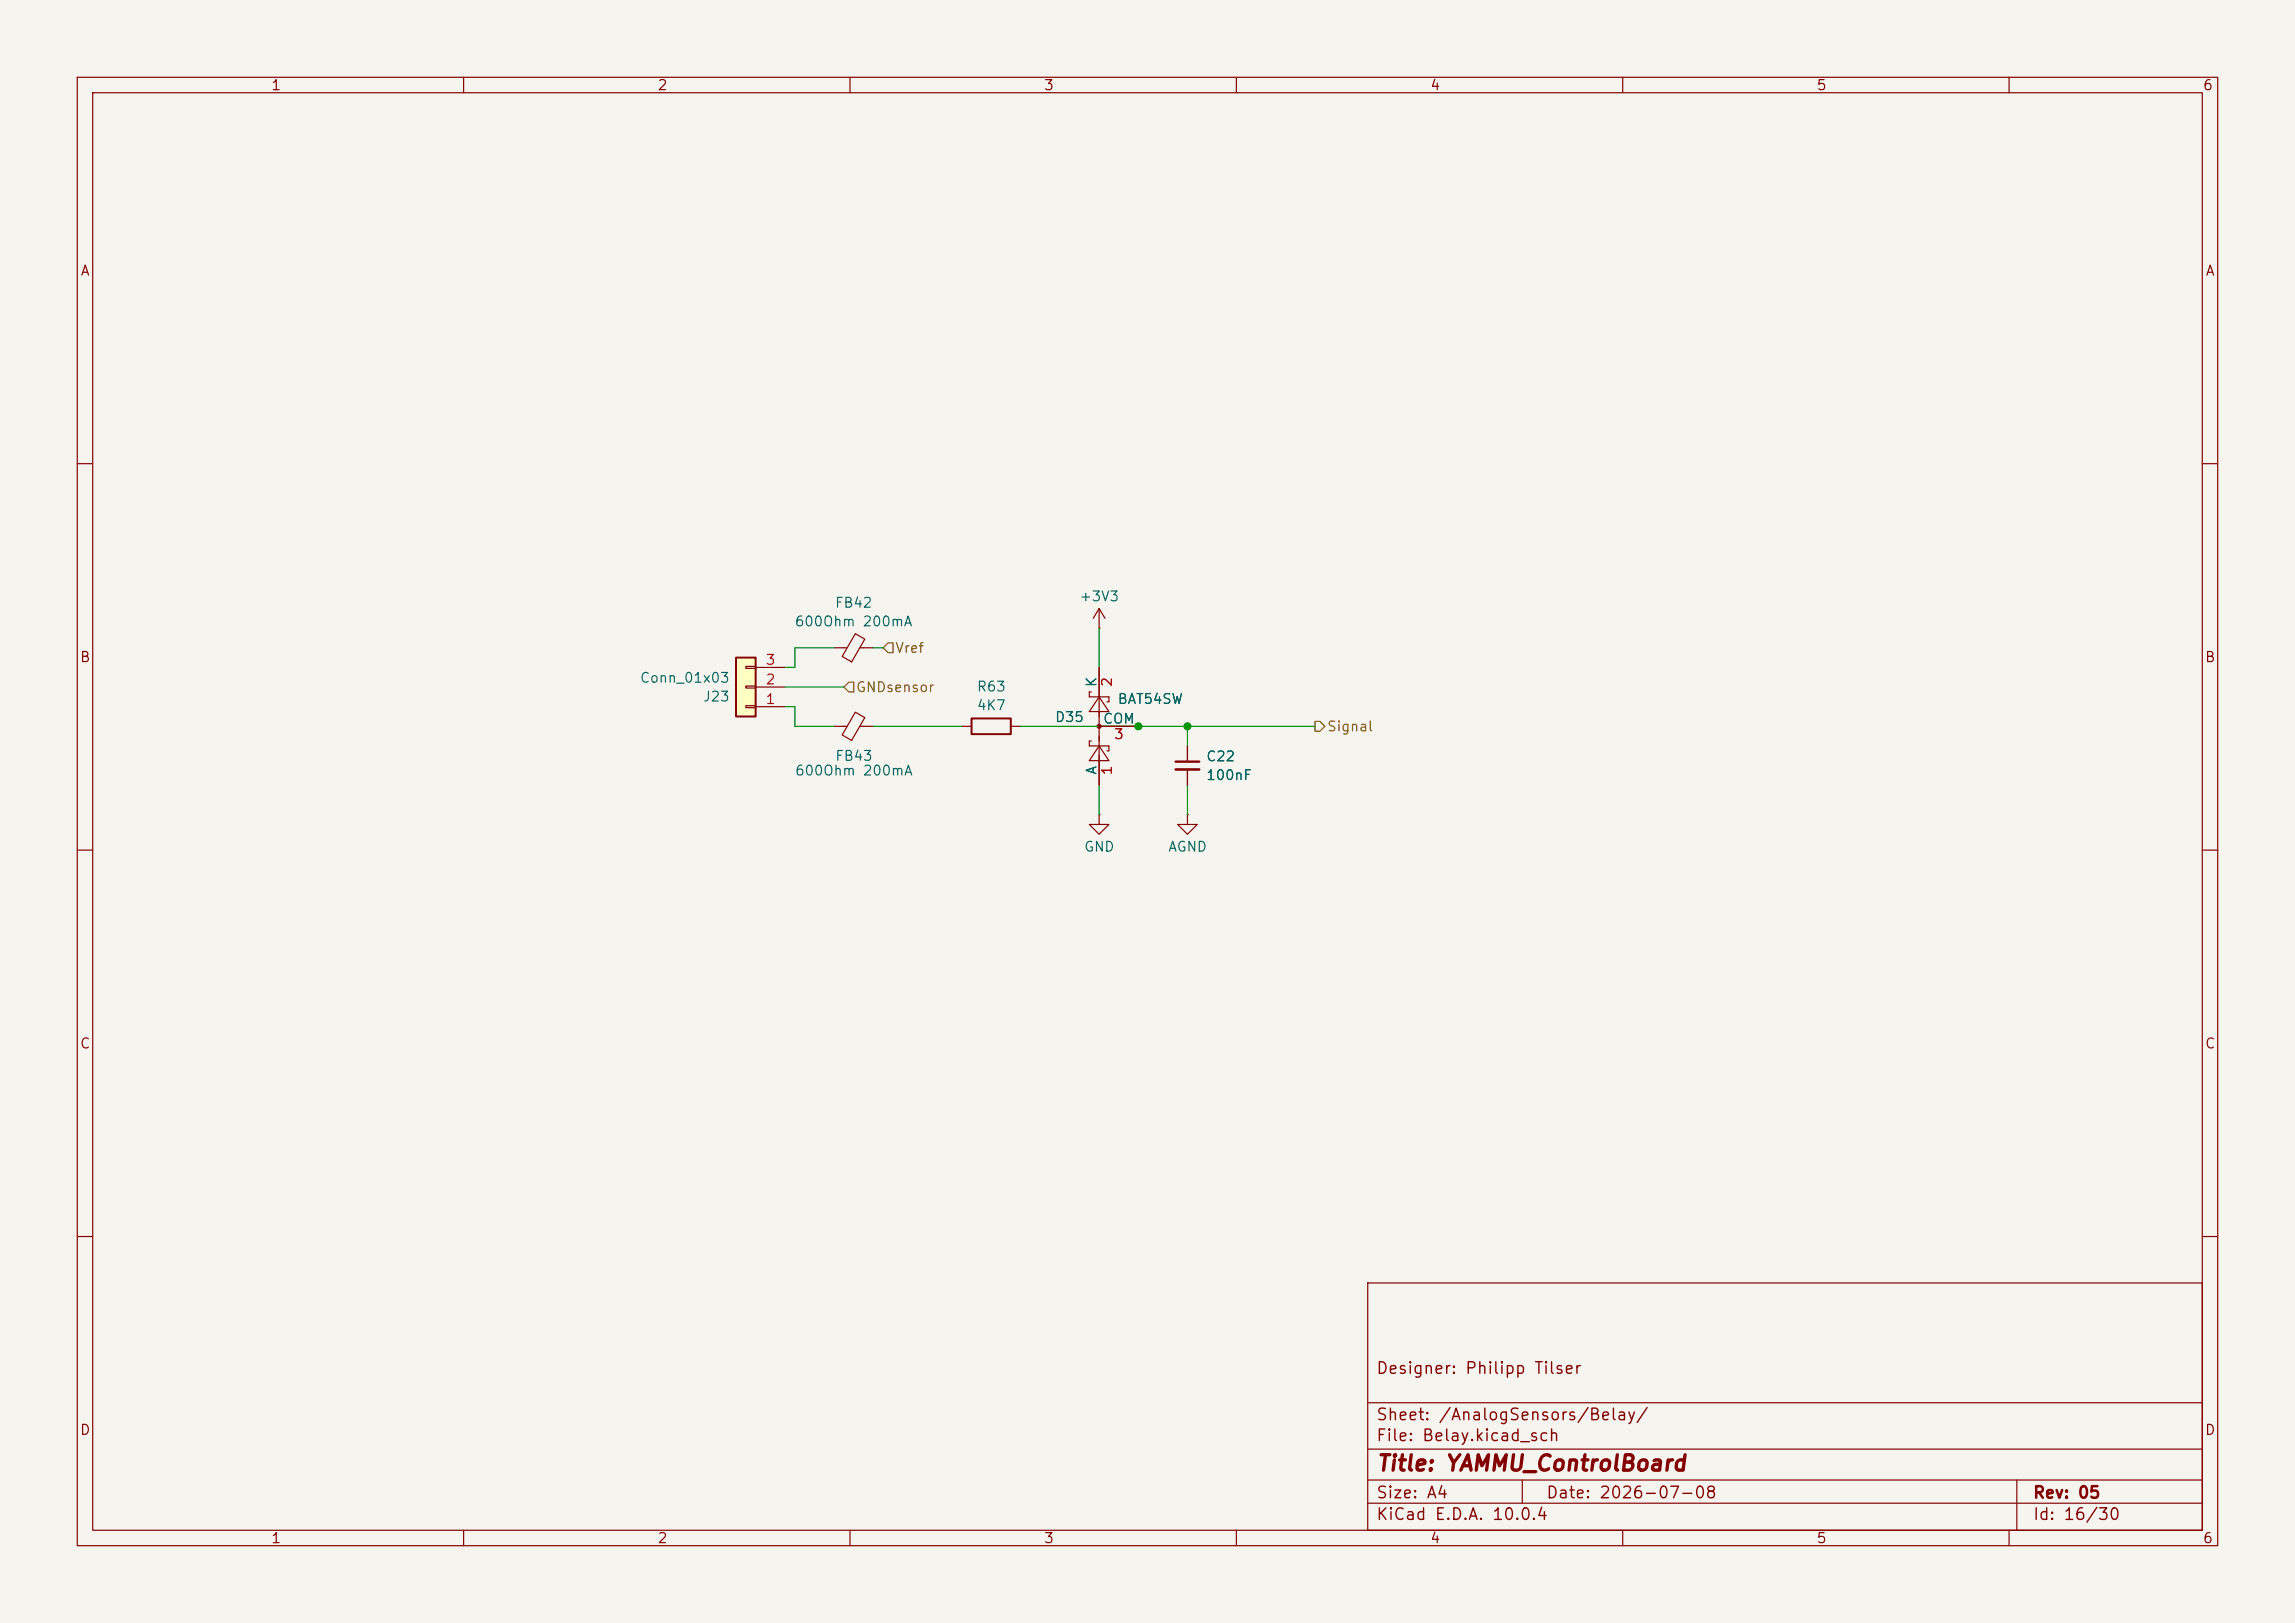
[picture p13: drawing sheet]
<svg xmlns="http://www.w3.org/2000/svg" width="297mm" height="210mm" viewBox="0 0 297 210" stroke-linecap="round" stroke-linejoin="round" font-family="sans-serif">
<defs><g id="words">
<text font-size="2" fill="#840000" x="178" y="190.8">Title: YAMMU_ControlBoard</text>
<g font-size="1.5" fill="#840000">
<text x="178" y="178.2">Designer: Philipp Tilser</text>
<text x="178" y="184.2">Sheet: /AnalogSensors/Belay/</text>
<text x="178" y="186.9">File: Belay.kicad_sch</text>
<text x="178" y="197.1">KiCad E.D.A. 10.0.4</text>
<text x="178" y="194.3">Size: A4</text>
<text x="200" y="194.3">Date: 2026-07-08</text>
<text x="263" y="194.3">Rev: 05</text>
<text x="263" y="197.1">Id: 16/30</text>
</g>
<g font-size="1.3" fill="#840000">
<text x="35" y="12">1</text>
<text x="85" y="12">2</text>
<text x="135" y="12">3</text>
<text x="185" y="12">4</text>
<text x="235" y="12">5</text>
<text x="285" y="12">6</text>
<text x="10.3" y="36">A</text>
<text x="285.3" y="36">A</text>
<text x="10.3" y="86">B</text>
<text x="285.3" y="86">B</text>
<text x="10.3" y="136">C</text>
<text x="285.3" y="136">C</text>
<text x="10.3" y="186">D</text>
<text x="285.3" y="186">D</text>
<text x="35" y="200">1</text>
<text x="85" y="200">2</text>
<text x="135" y="200">3</text>
<text x="185" y="200">4</text>
<text x="235" y="200">5</text>
<text x="285" y="200">6</text>
</g>
<g font-size="1.3" fill="#006464">
<text x="102.8" y="81.4">600Ohm 200mA</text>
<text x="108" y="78.9">FB42</text>
<text x="139.6" y="78.1">+3V3</text>
<text x="82.7" y="88.7">Conn_01x03</text>
<text x="126.3" y="89.8">R63</text>
<text x="142.2" y="89" transform="rotate(-90 142.2 89)">K</text>
<text x="90.9" y="91.1">J23</text>
<text x="126.3" y="92.2">4K7</text>
<text x="136.4" y="93.7">D35</text>
<text x="142.7" y="94">COM</text>
<text x="144.5" y="91.4">BAT54SW</text>
<text x="102.8" y="100.7">600Ohm 200mA</text>
<text x="108" y="98.8">FB43</text>
<text x="142.2" y="100.3" transform="rotate(-90 142.2 100.3)">A</text>
<text x="156" y="101.2">100nF</text>
<text x="156" y="98.8">C22</text>
<text x="140.2" y="110.5">GND</text>
<text x="151.1" y="110.5">AGND</text>
</g>
<g font-size="1.3" fill="#a90000">
<text x="99" y="88.9">2</text>
<text x="99" y="86.3">3</text>
<text x="144.2" y="89" transform="rotate(-90 144.2 89)">2</text>
<text x="99" y="91.4">1</text>
<text x="144.1" y="95.9">3</text>
<text x="144.2" y="100.4" transform="rotate(-90 144.2 100.4)">1</text>
</g>
<g font-size="1.3" fill="#725600">
<text x="110.7" y="89.9">GNDsensor</text>
<text x="115.8" y="84.8">Vref</text>
<text x="171.6" y="95">Signal</text>
</g>
</g></defs>
<path d="M0 0h297v210h-297z" fill="#f5f4ef" stroke="#f5f4ef" stroke-width=".13"/>
<g fill="none" stroke="#840000" stroke-width=".15">
<path d="M10 10h277v190h-277zM12 12h273v186h-273zM60 10v2M110 10v2M160 10v2M210 10v2M260 10v2M10 60h2M142.2 78.7l-.7 1.3M142.2 78.7l.8 1.3M142.2 78.7v2.6M285 60h2"/>
<path d="M142.2 81.3h.1M10 110h2M285 110h2M10 160h2M177 166h108v32h-108zM285 160h2M60 198v2M110 198v2M160 198v2M177 194.5h108M177 191.5h108M177 187.5h108"/>
<path d="M177 181.5h108M197 191.5v3M210 198v2M260 198v2M261 191.5v6.5"/>
</g>
<path d="M95.2 85.1h2.6v7.6h-2.6z" fill="#ffffc2"/>
<path d="M95.2 85.1h2.6v7.6h-2.6zM125.7 93h5.1v2h-5.1z" fill="none" stroke="#840000" stroke-width=".25"/>
<g fill="none" stroke="#840000" stroke-width=".15">
<path d="M96.5 91.3h1.3v.3h-1.3zM96.5 88.8h1.3v.2h-1.3zM96.5 86.2h1.3v.3h-1.3zM97.8 91.4h3.8M97.8 88.9h3.8M97.8 86.4h3.8M107.9 94h1.7M107.9 83.8h1.7M110.7 92.2l1.2 .7-1.7 2.9-1.2-.7zM110.7 82l1.2 .7-1.7 2.9-1.2-.7zM111.3 94h1.7M111.3 83.8h1.7"/>
<path d="M124.5 94h1.2M130.8 94h1.3M141.2 95.9h-.2v.6h2.5v.7h-.2M141.2 89.5h-.2v.7h2.5v.6h-.2M142.2 96.5l1.3 1.9h-2.5zM142.2 90.2l1.3 1.9h-2.5zM142.2 86.4v15.2M142.2 94h5.1M153.7 96.5v2.1M153.7 99.6v2M142.2 105.4v1.3h1.3l-1.3 1.3-1.2-1.3h1.2M142.2 105.4h.1"/>
<path d="M153.7 105.4v1.3h1.2l-1.2 1.3-1.3-1.3h1.3M153.7 105.4h.1"/>
</g>
<path d="M152.1 98.6h3.1" fill="none" stroke="#840000" stroke-width=".3"/>
<path d="M152.1 99.6h3.1" fill="none" stroke="#840000" stroke-width=".33"/>
<circle cx="142.2" cy="94" r=".25" fill="#840000" stroke="#840000" stroke-width=".15"/>
<path d="M109.9 88.3h.6v1.2h-.6l-.7-.6zM114.9 83.2h.7v1.3h-.7l-.6-.7zM170.2 93.3h.6l.6 .7-.6 .6h-.6z" fill="none" stroke="#725600" stroke-width=".15"/>
<path d="M101.6 91.4h1.3v2.6h5M101.6 88.9h7.6M107.9 83.8h-5v2.6h-1.3M113 94h11.5M113 83.8h1.3M132.1 94h38.1M142.2 81.3v5.1M153.7 94v2.5M142.2 101.6v3.8M153.7 101.6v3.8" fill="none" stroke="#009600" stroke-width=".15"/>
<g fill="#009600" stroke="#009600" stroke-width=".13">
<circle cx="147.3" cy="94" r=".46"/>
<circle cx="153.7" cy="94" r=".46"/>
</g>
<use href="#words"/>
</svg>
